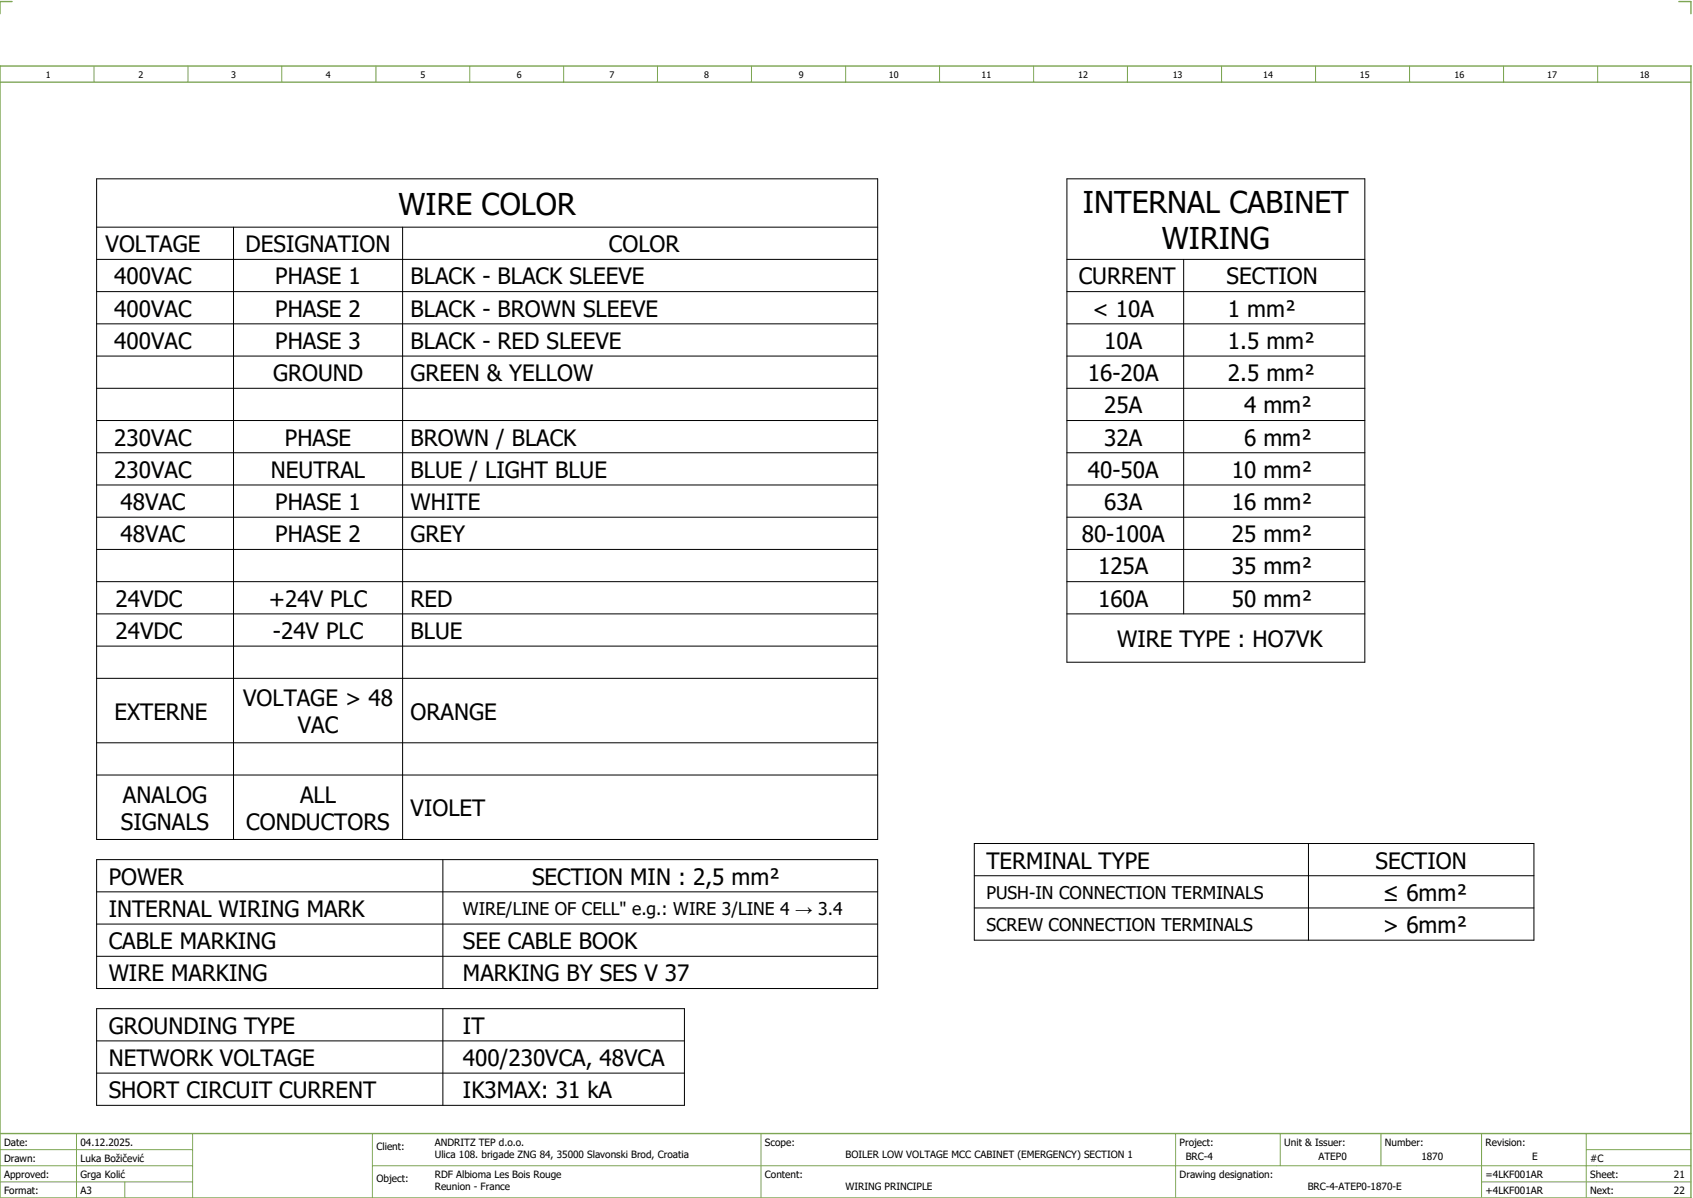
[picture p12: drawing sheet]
<svg xmlns="http://www.w3.org/2000/svg" width="421mm" height="297mm" viewBox="0 0 421 297" stroke-linecap="round" stroke-linejoin="round" font-family="sans-serif">
<defs><g id="words">
<g font-size="7.5">
<text x="99" y="53.4">WIRE COLOR</text>
<text x="269" y="52.9">INTERNAL CABINET</text>
<text x="288.6" y="61.9">WIRING</text>
</g>
<g font-size="5.6">
<text x="26.2" y="62.6">VOLTAGE</text>
<text x="61" y="62.6">DESIGNATION</text>
<text x="151.2" y="62.6">COLOR</text>
<text x="28.4" y="70.6">400VAC</text>
<text x="68.4" y="70.6">PHASE 1</text>
<text x="102" y="70.6">BLACK - BLACK SLEEVE</text>
<text x="268" y="70.6">CURRENT</text>
<text x="304.7" y="70.6">SECTION</text>
<text x="28.4" y="78.6">400VAC</text>
<text x="68.4" y="78.6">PHASE 2</text>
<text x="102" y="78.6">BLACK - BROWN SLEEVE</text>
<text x="271.4" y="78.6">&lt; 10A</text>
<text x="305" y="78.6">1 mm²</text>
<text x="28.4" y="86.6">400VAC</text>
<text x="68.4" y="86.6">PHASE 3</text>
<text x="102" y="86.6">BLACK - RED SLEEVE</text>
<text x="274.3" y="86.6">10A</text>
<text x="305" y="86.6">1.5 mm²</text>
<text x="67.8" y="94.6">GROUND</text>
<text x="102" y="94.6">GREEN &amp; YELLOW</text>
<text x="270.2" y="94.6">16-20A</text>
<text x="305" y="94.6">2.5 mm²</text>
<text x="274.3" y="102.6">25A</text>
<text x="309" y="102.6">4 mm²</text>
<text x="28.4" y="110.6">230VAC</text>
<text x="70.8" y="110.6">PHASE</text>
<text x="102" y="110.6">BROWN / BLACK</text>
<text x="274.3" y="110.6">32A</text>
<text x="309" y="110.6">6 mm²</text>
<text x="28.4" y="118.6">230VAC</text>
<text x="67.3" y="118.6">NEUTRAL</text>
<text x="102" y="118.6">BLUE / LIGHT BLUE</text>
<text x="270.2" y="118.6">40-50A</text>
<text x="306" y="118.6">10 mm²</text>
<text x="29.9" y="126.6">48VAC</text>
<text x="68.4" y="126.6">PHASE 1</text>
<text x="102" y="126.6">WHITE</text>
<text x="274.3" y="126.6">63A</text>
<text x="306" y="126.6">16 mm²</text>
<text x="29.9" y="134.6">48VAC</text>
<text x="68.4" y="134.6">PHASE 2</text>
<text x="102" y="134.6">GREY</text>
<text x="268.7" y="134.6">80-100A</text>
<text x="306" y="134.6">25 mm²</text>
<text x="272.7" y="142.6">125A</text>
<text x="306" y="142.6">35 mm²</text>
<text x="28.7" y="150.6">24VDC</text>
<text x="66.8" y="150.6">+24V PLC</text>
<text x="102" y="150.6">RED</text>
<text x="272.7" y="150.6">160A</text>
<text x="306" y="150.6">50 mm²</text>
<text x="28.7" y="158.6">24VDC</text>
<text x="67.8" y="158.6">-24V PLC</text>
<text x="102" y="158.6">BLUE</text>
<text x="277.5" y="160.6">WIRE TYPE : HO7VK</text>
<text x="28.4" y="178.6">EXTERNE</text>
<text x="60.4" y="175.2">VOLTAGE &gt; 48</text>
<text x="102" y="178.6">ORANGE</text>
<text x="74" y="182">VAC</text>
<text x="30.5" y="199.2">ANALOG</text>
<text x="74.5" y="199.2">ALL</text>
<text x="102" y="202.6">VIOLET</text>
<text x="30" y="206">SIGNALS</text>
<text x="61.2" y="206">CONDUCTORS</text>
<text x="245" y="215.6">TERMINAL TYPE</text>
<text x="341.7" y="215.6">SECTION</text>
<text x="27" y="219.6">POWER</text>
<text x="132.2" y="219.6">SECTION MIN : 2,5 mm²</text>
<text x="27" y="227.6">INTERNAL WIRING MARK</text>
<text x="343.5" y="223.6">≤ 6mm²</text>
<text x="343.5" y="231.6">&gt; 6mm²</text>
<text x="27" y="235.6">CABLE MARKING</text>
<text x="115" y="235.6">SEE CABLE BOOK</text>
<text x="27" y="243.6">WIRE MARKING</text>
<text x="115" y="243.6">MARKING BY SES V 37</text>
<text x="27" y="256.6">GROUNDING TYPE</text>
<text x="115" y="256.6">IT</text>
<text x="27" y="264.6">NETWORK VOLTAGE</text>
<text x="115" y="264.6">400/230VCA, 48VCA</text>
<text x="27" y="272.6">SHORT CIRCUIT CURRENT</text>
<text x="115" y="272.6">IK3MAX: 31 kA</text>
</g>
<g font-size="4.3">
<text x="115" y="227.1">WIRE/LINE OF CELL&quot; e.g.: WIRE 3/LINE 4 → 3.4</text>
<text x="245" y="223.1">PUSH-IN CONNECTION TERMINALS</text>
<text x="245" y="231.1">SCREW CONNECTION TERMINALS</text>
</g>
<g font-size="2.5">
<text x="1" y="284.4">Date:</text>
<text x="20" y="284.4">04.12.2025.</text>
<text x="93.5" y="285.4">Client:</text>
<text x="108" y="284.4">ANDRITZ TEP d.o.o.</text>
<text x="108" y="287.4">Ulica 108. brigade ZNG 84, 35000 Slavonski Brod, Croatia</text>
<text x="190" y="284.4">Scope:</text>
<text x="210" y="287.4">BOILER LOW VOLTAGE MCC CABINET (EMERGENCY) SECTION 1</text>
<text x="293" y="284.4">Project:</text>
<text x="294.5" y="287.9">BRC-4</text>
<text x="319" y="284.4">Unit &amp; Issuer:</text>
<text x="327.5" y="287.9">ATEP0</text>
<text x="344" y="284.4">Number:</text>
<text x="353" y="287.9">1870</text>
<text x="369" y="284.4">Revision:</text>
<text x="380.6" y="287.9">E</text>
<text x="1" y="288.4">Drawn:</text>
<text x="1" y="292.4">Approved:</text>
<text x="20" y="288.4">Luka Božičević</text>
<text x="20" y="292.4">Grga Kolić</text>
<text x="93.5" y="293.4">Object:</text>
<text x="108" y="292.4">RDF Albioma Les Bois Rouge</text>
<text x="190" y="292.4">Content:</text>
<text x="293" y="292.4">Drawing designation:</text>
<text x="369" y="292.4">=4LKF001AR</text>
<text x="395" y="292.4">Sheet:</text>
<text x="395" y="288.4">#C</text>
<text x="415.8" y="292.4">21</text>
<text x="1" y="296.4">Format:</text>
<text x="20" y="296.4">A3</text>
<text x="108" y="295.4">Reunion - France</text>
<text x="210" y="295.4">WIRING PRINCIPLE</text>
<text x="324.8" y="295.4">BRC-4-ATEP0-1870-E</text>
<text x="369" y="296.4">+4LKF001AR</text>
<text x="395" y="296.4">Next:</text>
<text x="415.8" y="296.4">22</text>
</g>
<g font-size="2.2">
<text x="11.4" y="19.4">1</text>
<text x="34.4" y="19.4">2</text>
<text x="57.4" y="19.4">3</text>
<text x="80.9" y="19.4">4</text>
<text x="104.4" y="19.4">5</text>
<text x="128.4" y="19.4">6</text>
<text x="151.4" y="19.4">7</text>
<text x="174.9" y="19.4">8</text>
<text x="198.4" y="19.4">9</text>
<text x="220.8" y="19.4">10</text>
<text x="243.8" y="19.4">11</text>
<text x="267.8" y="19.4">12</text>
<text x="291.3" y="19.4">13</text>
<text x="313.8" y="19.4">14</text>
<text x="337.8" y="19.4">15</text>
<text x="361.3" y="19.4">16</text>
<text x="384.3" y="19.4">17</text>
<text x="407.3" y="19.4">18</text>
</g>
</g></defs>
<path d="M0 16.4h420v281h-420zM3 .4h-3v3M417 .4h3v3M0 20.4h420M0 281.4h420" fill="none" stroke="#7ca552" stroke-width=".35"/>
<g fill="none" stroke="#7ca552" stroke-width=".25">
<path d="M23.4 16.5v4M46.7 16.4v4M70 16.4v4M93.4 16.4v4M116.7 16.5v4M140 16.4v4M163.3 16.4v4M186.7 16.4v4M210 16.4v4M233.4 16.4v4M256.7 16.4v4M280 16.5v4"/>
<path d="M303.4 16.4v4M326.8 16.4v4M350.1 16.4v4M373.5 16.4v4M396.8 16.4v4M0 285.4h47.8M0 293.4h47.8M19 281.4v16M31 293.4v4M47.8 281.4v16M47.8 289.4h-47.8M92.5 281.4v16"/>
<path d="M92.5 289.4h327.5M189 281.4v16M292 281.4v15.8M318 281.4v8M343 281.4v8M368 281.4v15.8M368 293.4h52M394 285.4h26M394 281.4v15.8"/>
</g>
<g fill="none" stroke="#000" stroke-width=".25">
<path d="M24 44.4h194v164h-194zM24 56.4h194M58 56.4v152M100 56.4v152M265 44.4h74v120h-74zM24 72.4h194M24 64.4h194M265 72.4h74M265 64.4h74M294 64.4v88M24 96.4h194M24 88.4h194"/>
<path d="M24 80.4h194M265 96.4h74M265 88.4h74M265 80.4h74M24 112.4h194M24 104.4h194M265 112.4h74M265 104.4h74M24 136.4h194M24 128.4h194M24 120.4h194M265 136.4h74"/>
<path d="M265 128.4h74M265 120.4h74M24 152.4h194M24 144.4h194M265 152.4h74M265 144.4h74M24 168.4h194M24 160.4h194M24 184.4h194M24 192.4h194M24 213.4h194v32h-194zM110 213.4v32"/>
<path d="M242 209.4h139v24h-139zM242 217.4h139M325 209.4v24M24 237.4h194M24 229.4h194M24 221.4h194M242 225.4h139M24 250.4h146v24h-146zM24 258.4h146M110 250.4v24M24 266.4h146"/>
</g>
<use href="#words"/>
</svg>
